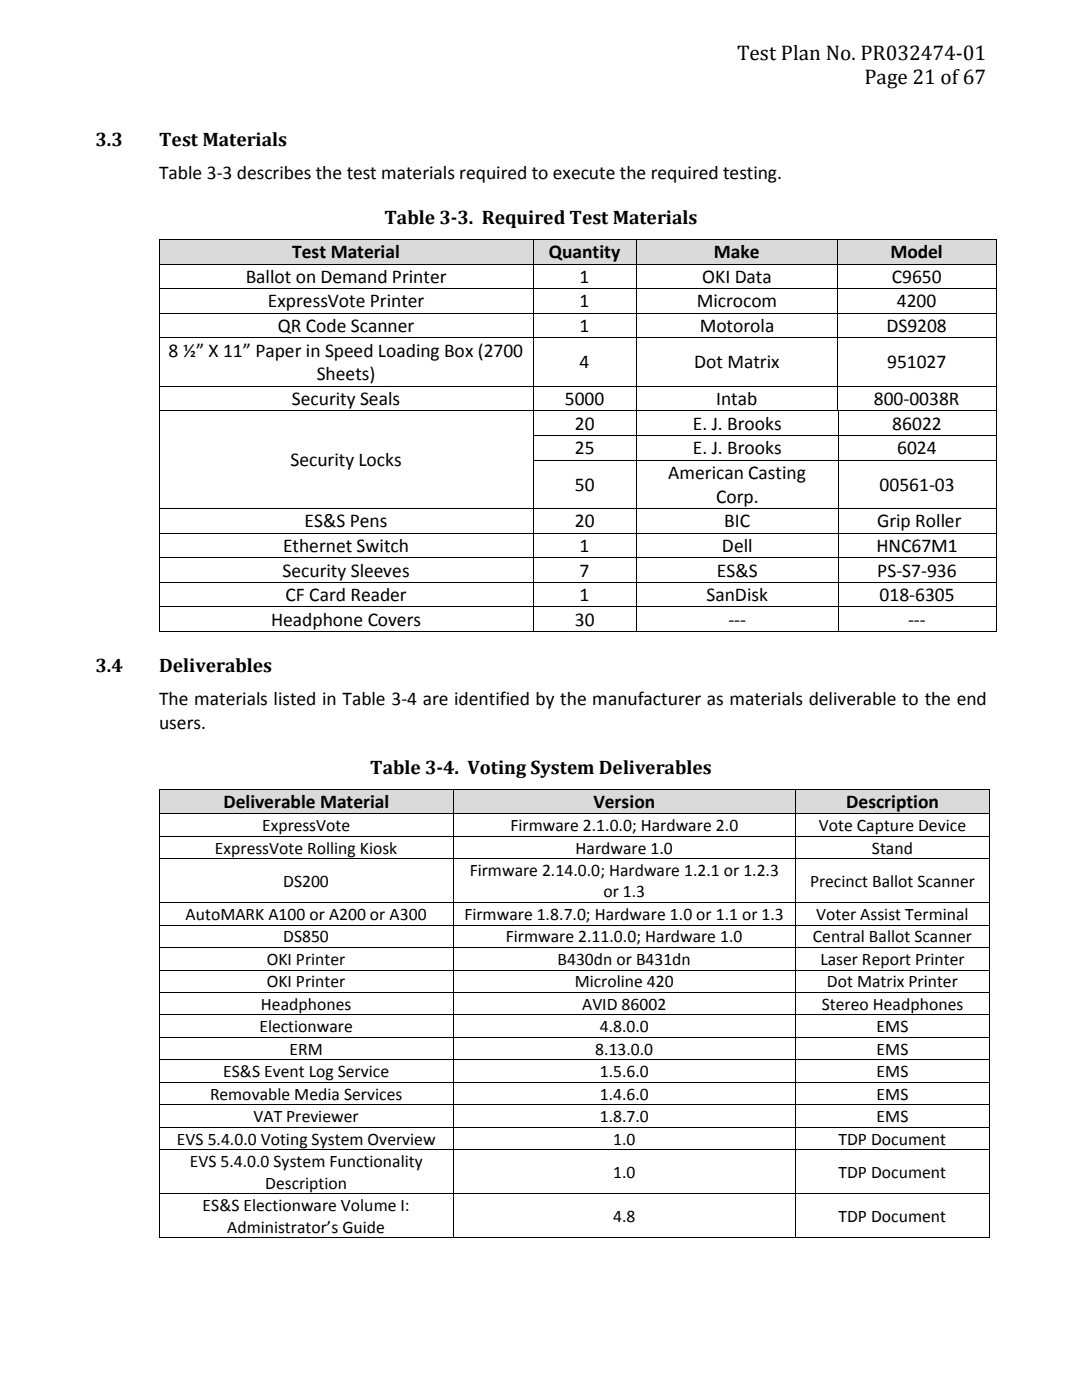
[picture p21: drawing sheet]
<svg xmlns="http://www.w3.org/2000/svg" width="216mm" height="279mm" viewBox="0 0 216 279" stroke-linecap="round" stroke-linejoin="round" font-family="sans-serif">
<defs><g id="words">
<g font-size="4.2">
<text x="147.1" y="11.9">Test Plan No. PR032474-01</text>
<text x="172.5" y="16.8">Page 21 of67</text>
</g>
<g font-size="3.9">
<text x="19" y="29.1">3.3</text>
<text x="31.8" y="29.1">Test Materials</text>
<text x="31.8" y="35.7">Table 3-3 describes the test materials required to execute the required testing.</text>
<text x="76.7" y="44.7">Table 3-3. Required Test Materials</text>
<text x="58.3" y="51.5">Test Material</text>
<text x="109.5" y="51.5">Quantity</text>
<text x="142.5" y="51.5">Make</text>
<text x="177.7" y="51.5">Model</text>
<text x="49" y="56.4">Ballot on Demand Printer</text>
<text x="115.7" y="56.4">1</text>
<text x="140.1" y="56.4">OKI Data</text>
<text x="177.9" y="56.4">C9650</text>
<text x="53.5" y="61.3">ExpressVote Printer</text>
<text x="115.7" y="61.3">1</text>
<text x="139" y="61.3">Microcom</text>
<text x="178.9" y="61.3">4200</text>
<text x="33.7" y="71.2">8 ½” X 11” Paper in Speed Loading Box (2700</text>
<text x="55.4" y="66.3">QR Code Scanner</text>
<text x="115.7" y="66.3">1</text>
<text x="139.6" y="66.3">Motorola</text>
<text x="176.9" y="66.3">DS9208</text>
<text x="63.2" y="75.9">Sheets)</text>
<text x="115.7" y="73.5">4</text>
<text x="138.5" y="73.5">Dot Matrix</text>
<text x="177" y="73.5">951027</text>
<text x="58.3" y="80.8">Security Seals</text>
<text x="112.7" y="80.8">5000</text>
<text x="142.9" y="80.8">Intab</text>
<text x="174.4" y="80.8">800-0038R</text>
<text x="114.7" y="85.7">20</text>
<text x="138.3" y="85.7">E. J. Brooks</text>
<text x="178.1" y="85.7">86022</text>
<text x="58" y="93">Security Locks</text>
<text x="114.7" y="90.6">25</text>
<text x="133.3" y="95.5">American Casting</text>
<text x="138.3" y="90.6">E. J. Brooks</text>
<text x="179" y="90.6">6024</text>
<text x="114.7" y="97.9">50</text>
<text x="142.9" y="100.3">Corp.</text>
<text x="175.5" y="97.9">00561-03</text>
<text x="60.8" y="105.2">ES&amp;S Pens</text>
<text x="114.7" y="105.2">20</text>
<text x="144.5" y="105.2">BIC</text>
<text x="175" y="105.2">Grip Roller</text>
<text x="56.5" y="110.1">Ethernet Switch</text>
<text x="115.7" y="110.1">1</text>
<text x="144.1" y="110.1">Dell</text>
<text x="174.9" y="110.1">HNC67M1</text>
<text x="56.4" y="115.1">Security Sleeves</text>
<text x="57" y="120">CF Card Reader</text>
<text x="115.7" y="115.1">7</text>
<text x="115.7" y="120">1</text>
<text x="141" y="120">SanDisk</text>
<text x="143" y="115.1">ES&amp;S</text>
<text x="175" y="115.1">PS-S7-936</text>
<text x="175.5" y="120">018-6305</text>
<text x="54.1" y="124.9">Headphone Covers</text>
<text x="114.7" y="124.9">30</text>
<text x="145.3" y="124.9">---</text>
<text x="181.2" y="124.9">---</text>
<text x="19" y="134.1">3.4</text>
<text x="31.8" y="134.1">Deliverables</text>
<text x="31.8" y="140.7">The materials listed in Table 3-4 are identified by the manufacturer as materials deliverable to the end</text>
<text x="31.7" y="145.4">users.</text>
<text x="73.9" y="154.4">Table 3-4. Voting System Deliverables</text>
<text x="44.6" y="161.2">Deliverable Material</text>
<text x="118.4" y="161.2">Version</text>
<text x="168.9" y="161.2">Description</text>
</g>
<g font-size="3.5">
<text x="52.3" y="165.9">ExpressVote</text>
<text x="101.9" y="165.9">Firmware 2.1.0.0; Hardware 2.0</text>
<text x="163.4" y="165.9">Vote Capture Device</text>
<text x="42.9" y="170.3">ExpressVote Rolling Kiosk</text>
<text x="114.9" y="170.3">Hardware 1.0</text>
<text x="174" y="170.3">Stand</text>
<text x="56.5" y="177">DS200</text>
<text x="93.7" y="174.8">Firmware 2.14.0.0; Hardware 1.2.1 or 1.2.3</text>
<text x="120.4" y="179.1">or 1.3</text>
<text x="161.6" y="177">Precinct Ballot Scanner</text>
<text x="37" y="183.6">AutoMARK A100 or A200 or A300</text>
<text x="92.7" y="183.6">Firmware 1.8.7.0; Hardware 1.0 or 1.1 or 1.3</text>
<text x="162.9" y="183.6">Voter Assist Terminal</text>
<text x="56.5" y="188.1">DS850</text>
<text x="100.9" y="188.1">Firmware 2.11.0.0; Hardware 1.0</text>
<text x="162.2" y="188.1">Central Ballot Scanner</text>
<text x="53.2" y="192.6">OKI Printer</text>
<text x="53.2" y="197.1">OKI Printer</text>
<text x="111.3" y="192.6">B430dn or B431dn</text>
<text x="114.7" y="197.1">Microline 420</text>
<text x="163.7" y="192.6">Laser Report Printer</text>
<text x="165" y="197.1">Dot Matrix Printer</text>
<text x="52.1" y="201.5">Headphones</text>
<text x="116.2" y="201.5">AVID 86002</text>
<text x="164" y="201.5">Stereo Headphones</text>
<text x="51.8" y="206">Electionware</text>
<text x="119.7" y="206">4.8.0.0</text>
<text x="174.9" y="206">EMS</text>
<text x="44.5" y="215">ES&amp;S Event Log Service</text>
<text x="57.8" y="210.5">ERM</text>
<text x="118.8" y="210.5">8.13.0.0</text>
<text x="119.7" y="215">1.5.6.0</text>
<text x="174.9" y="210.5">EMS</text>
<text x="174.9" y="215">EMS</text>
<text x="41.9" y="219.5">Removable Media Services</text>
<text x="119.7" y="219.5">1.4.6.0</text>
<text x="174.9" y="219.5">EMS</text>
<text x="50.6" y="223.9">VAT Previewer</text>
<text x="119.7" y="223.9">1.8.7.0</text>
<text x="174.9" y="223.9">EMS</text>
<text x="35.3" y="228.4">EVS 5.4.0.0 Voting System Overview</text>
<text x="37.8" y="232.9">EVS 5.4.0.0 System Functionality</text>
<text x="122.3" y="228.4">1.0</text>
<text x="167.3" y="228.4">TDP Document</text>
<text x="52.9" y="237.2">Description</text>
<text x="122.3" y="235.1">1.0</text>
<text x="167.3" y="235.1">TDP Document</text>
<text x="40.4" y="241.7">ES&amp;S Electionware Volume I:</text>
<text x="45.3" y="246">Administrator’s Guide</text>
<text x="122.3" y="243.8">4.8</text>
<text x="167.3" y="243.8">TDP Document</text>
</g>
</g></defs>
<g fill="#dadada">
<path d="M31.8 47.9h74.5v4.7h-74.5z" fill-rule="evenodd"/>
<path d="M106.5 47.9h20.4v4.7h-20.4z" fill-rule="evenodd"/>
<path d="M127.1 47.9h39.9v4.7h-39.9z" fill-rule="evenodd"/>
<path d="M167.2 47.9h31.5v4.7h-31.5z" fill-rule="evenodd"/>
</g>
<g fill="#dadada">
<path d="M33.7 47.9h70.7v4.7h-70.7z"/>
<path d="M108.2 47.9h16.9v4.7h-16.9z"/>
<path d="M128.9 47.9h36.3v4.7h-36.3z"/>
<path d="M169 47.9h27.8v4.7h-27.8z"/>
</g>
<g fill="#000">
<path d="M31.7 47.7h.1v.2h-.1zM31.7 52.6h.1v.2h-.1zM31.7 57.5h.1v.2h-.1zM106.3 47.7h.2v.2h-.2zM106.3 52.6h.2v.2h-.2zM106.3 57.5h.2v.2h-.2zM126.9 47.7h.2v.2h-.2zM126.9 52.6h.2v.2h-.2zM126.9 57.5h.2v.2h-.2zM167 47.7h.2v.2h-.2zM167 52.6h.2v.2h-.2zM167 57.5h.2v.2h-.2z"/>
<path d="M198.7 47.7h.1v.2h-.1zM198.7 52.6h.1v.2h-.1zM198.7 57.5h.1v.2h-.1zM31.7 62.4h.1v.2h-.1zM31.7 67.4h.1v.1h-.1zM31.7 77h.1v.2h-.1zM106.3 62.4h.2v.2h-.2zM106.3 67.4h.2v.1h-.2zM106.3 77h.2v.2h-.2zM126.9 62.4h.2v.2h-.2zM126.9 67.4h.2v.1h-.2zM126.9 77h.2v.2h-.2z"/>
<path d="M167 62.4h.2v.2h-.2zM167 67.4h.2v.1h-.2zM167 77h.2v.2h-.2zM198.7 62.4h.1v.2h-.1zM198.7 67.4h.1v.1h-.1zM198.7 77h.1v.2h-.1zM31.7 81.9h.1v.2h-.1zM31.7 86.8h.1v.2h-.1zM31.7 91.7h.1v.2h-.1zM106.3 81.9h.2v.2h-.2zM106.3 86.8h.2v.2h-.2zM106.3 91.7h.2v.2h-.2z"/>
<path d="M126.9 81.9h.2v.2h-.2zM126.9 86.8h.2v.2h-.2zM126.9 91.7h.2v.2h-.2zM167 81.9h.2v.2h-.2zM167.1 86.8h.2v.2h-.2zM167.1 91.7h.2v.2h-.2zM167.2 81.9h.2v.2h-.2zM198.7 81.9h.1v.2h-.1zM198.7 86.8h.1v.2h-.1zM198.7 91.7h.1v.2h-.1zM31.7 101.4h.1v.2h-.1zM31.7 106.3h.1v.2h-.1z"/>
<path d="M31.7 111.2h.1v.2h-.1zM31.7 116.1h.1v.2h-.1zM106.3 101.4h.2v.2h-.2zM106.3 106.3h.2v.2h-.2zM106.3 111.2h.2v.2h-.2zM106.3 116.1h.2v.2h-.2zM126.9 101.4h.2v.2h-.2zM126.9 106.3h.2v.2h-.2zM126.9 111.2h.2v.2h-.2zM126.9 116.1h.2v.2h-.2zM167.1 101.4h.2v.2h-.2zM167.1 106.3h.2v.2h-.2z"/>
<path d="M167.1 111.2h.2v.2h-.2zM167.1 116.1h.2v.2h-.2zM198.7 101.4h.1v.2h-.1zM198.7 106.3h.1v.2h-.1zM198.7 111.2h.1v.2h-.1zM198.7 116.1h.1v.2h-.1zM31.7 121h.1v.2h-.1zM31.7 126h.1v.2h-.1zM106.3 121h.2v.2h-.2zM106.3 126h.2v.2h-.2zM126.9 121h.2v.2h-.2zM126.9 126h.2v.2h-.2z"/>
<path d="M167.1 121h.2v.2h-.2zM167.1 126h.2v.2h-.2zM198.7 121h.1v.2h-.1zM198.7 126h.1v.2h-.1z"/>
</g>
<g fill="none" stroke="#000" stroke-width=".2">
<path d="M31.8 47.9v4.7M31.8 52.8v4.7M31.8 57.7v4.7M31.8 47.8h74.5M31.8 52.7h74.5M31.8 57.6h74.5M106.4 47.9v4.7M106.4 52.8v4.7M106.4 57.7v4.7M106.5 47.8h20.4M106.5 52.7h20.4M106.5 57.6h20.4"/>
<path d="M127 47.9v4.7M127 52.8v4.7M127 57.7v4.7M127.1 47.8h39.9M127.1 52.7h39.9M127.1 57.6h39.9M167.1 47.9v4.7M167.1 52.8v4.7M167.1 57.7v4.7M167.2 47.8h31.5M167.2 52.7h31.5M167.2 57.6h31.5"/>
<path d="M198.8 47.9v4.7M198.8 52.8v4.7M198.8 57.7v4.7M31.8 62.6v4.8M31.8 67.5v9.5M31.8 77.2v4.7M31.8 62.5h74.5M31.8 67.4h74.5M31.8 77.1h74.5M106.4 62.6v4.8M106.4 67.5v9.5M106.4 77.2v4.7"/>
<path d="M106.5 62.5h20.4M106.5 67.4h20.4M106.5 77.1h20.4M127 62.6v4.8M127 67.5v9.5M127 77.2v4.7M127.1 62.5h39.9M127.1 67.4h39.9M127.1 77.1h39.9M167.1 62.6v4.8M167.1 67.5v9.5M167.1 77.2v4.7"/>
<path d="M167.2 62.5h31.5M167.2 67.4h31.5M167.2 77.1h31.5M198.8 62.6v4.8M198.8 67.5v9.5M198.8 77.2v4.7M31.8 82.1v4.7M31.8 87v4.7M31.8 91.9v9.5M31.8 82h74.5M106.4 82.1v4.7M106.4 87v4.7"/>
<path d="M106.4 91.9v9.5M106.5 82h20.4M106.5 86.9h20.4M106.5 91.8h20.4M127 82.1v4.7M127 87v4.7M127 91.9v9.5M127.1 82h39.9M127.1 86.9h40M127.1 91.8h40M167.2 82.1v4.7M167.2 87v4.7"/>
<path d="M167.2 91.9v9.5M167.3 86.9h31.4M167.3 91.8h31.4M167.4 82h31.3M198.8 82.1v4.7M198.8 87v4.7M198.8 91.9v9.5M31.8 101.6v4.7M31.8 106.5v4.7M31.8 111.4v4.7M31.8 116.3v4.7M31.8 101.5h74.5"/>
<path d="M31.8 106.4h74.5M31.8 111.3h74.5M31.8 116.2h74.5M106.4 101.6v4.7M106.4 106.5v4.7M106.4 111.4v4.7M106.4 116.3v4.7M106.5 101.5h20.4M106.5 106.4h20.4M106.5 111.3h20.4M106.5 116.2h20.4M127 101.6v4.7"/>
<path d="M127 106.5v4.7M127 111.4v4.7M127 116.3v4.7M127.1 101.5h40M127.1 106.4h40M127.1 111.3h40M127.1 116.2h40M167.2 101.6v4.7M167.2 106.5v4.7M167.2 111.4v4.7M167.2 116.3v4.7M167.3 101.5h31.4"/>
<path d="M167.3 106.4h31.4M167.3 111.3h31.4M167.3 116.2h31.4M198.8 101.6v4.7M198.8 106.5v4.7M198.8 111.4v4.7M198.8 116.3v4.7M31.8 121.2v4.8M31.8 121.1h74.5M31.8 126.1h74.5M106.4 121.2v4.8M106.5 121.1h20.4"/>
<path d="M106.5 126.1h20.4M127 121.2v4.8M127.1 121.1h40M127.1 126.1h40M167.2 121.2v4.8M167.3 121.1h31.4M167.3 126.1h31.4M198.8 121.2v4.8"/>
</g>
<g fill="#dadada">
<path d="M31.8 157.6h58.6v4.7h-58.6z" fill-rule="evenodd"/>
<path d="M90.6 157.6h68.1v4.7h-68.1z" fill-rule="evenodd"/>
<path d="M158.8 157.6h38.6v4.7h-38.6z" fill-rule="evenodd"/>
</g>
<g fill="#dadada">
<path d="M33.7 157.6h54.9v4.7h-54.9z"/>
<path d="M92.4 157.6h64.4v4.7h-64.4z"/>
<path d="M160.7 157.6h34.9v4.7h-34.9z"/>
</g>
<g fill="#000">
<path d="M31.7 157.4h.1v.2h-.1zM90.4 157.4h.2v.2h-.2zM158.7 157.4h.1v.2h-.1zM197.4 157.4h.2v.2h-.2zM31.7 162.3h.1v.2h-.1zM31.7 166.8h.1v.2h-.1zM31.7 171.3h.1v.1h-.1zM90.4 162.3h.2v.2h-.2zM90.4 166.8h.2v.2h-.2zM90.4 171.3h.2v.1h-.2zM158.7 162.3h.1v.2h-.1zM158.7 166.8h.1v.2h-.1z"/>
<path d="M158.7 171.3h.1v.1h-.1zM197.4 162.3h.2v.2h-.2zM197.4 166.8h.2v.2h-.2zM197.4 171.3h.2v.1h-.2zM31.7 180.1h.1v.2h-.1zM31.7 184.6h.1v.1h-.1zM31.7 189.1h.1v.1h-.1zM31.7 193.5h.1v.2h-.1zM31.7 198h.1v.2h-.1zM90.4 180.1h.2v.2h-.2zM90.4 184.6h.2v.1h-.2zM90.4 189.1h.2v.1h-.2z"/>
<path d="M90.4 193.5h.2v.2h-.2zM90.4 198h.2v.2h-.2zM158.7 180.1h.1v.2h-.1zM158.7 184.6h.1v.1h-.1zM158.7 189.1h.1v.1h-.1zM158.7 193.5h.1v.2h-.1zM158.7 198h.1v.2h-.1zM197.4 180.1h.2v.2h-.2zM197.4 184.6h.2v.1h-.2zM197.4 189.1h.2v.1h-.2zM197.4 193.5h.2v.2h-.2zM197.4 198h.2v.2h-.2z"/>
<path d="M31.7 202.5h.1v.1h-.1zM31.7 207h.1v.1h-.1zM31.7 211.5h.1v.1h-.1zM31.7 215.9h.1v.2h-.1zM90.4 202.5h.2v.1h-.2zM90.4 207h.2v.1h-.2zM90.4 211.5h.2v.1h-.2zM90.4 215.9h.2v.2h-.2zM158.7 202.5h.1v.1h-.1zM158.7 207h.1v.1h-.1zM158.7 211.5h.1v.1h-.1zM158.7 215.9h.1v.2h-.1z"/>
<path d="M197.4 202.5h.2v.1h-.2zM197.4 207h.2v.1h-.2zM197.4 211.5h.2v.1h-.2zM197.4 215.9h.2v.2h-.2zM31.7 220.4h.1v.2h-.1zM31.7 224.9h.1v.2h-.1zM31.7 229.4h.1v.2h-.1zM31.7 238.2h.1v.1h-.1zM90.4 220.4h.2v.2h-.2zM90.4 224.9h.2v.2h-.2zM90.4 229.4h.2v.2h-.2zM90.4 238.2h.2v.1h-.2z"/>
<path d="M158.7 220.4h.1v.2h-.1zM158.7 224.9h.1v.2h-.1zM158.7 229.4h.1v.2h-.1zM158.7 238.2h.1v.1h-.1zM197.4 220.4h.2v.2h-.2zM197.4 224.9h.2v.2h-.2zM197.4 229.4h.2v.2h-.2zM197.4 238.2h.2v.1h-.2zM31.7 247h.1v.1h-.1zM90.4 247h.2v.1h-.2zM158.7 247h.1v.1h-.1zM197.4 247h.2v.1h-.2z"/>
</g>
<g fill="none" stroke="#000" stroke-width=".2">
<path d="M31.8 157.6v4.7M31.8 157.5h58.6M90.5 157.6v4.7M90.6 157.5h68.1M158.8 157.6v4.7M158.8 157.5h38.6M197.5 157.6v4.7M31.8 162.5v4.3M31.8 167v4.3M31.8 171.4v8.7M31.8 162.4h58.6M31.8 166.9h58.6"/>
<path d="M31.8 171.4h58.6M90.5 162.5v4.3M90.5 167v4.3M90.5 171.4v8.7M90.6 162.4h68.1M90.6 166.9h68.1M90.6 171.4h68.1M158.8 162.5v4.3M158.8 167v4.3M158.8 171.4v8.7M158.8 162.4h38.6M158.8 166.9h38.6"/>
<path d="M158.8 171.4h38.6M197.5 162.5v4.3M197.5 167v4.3M197.5 171.4v8.7M31.8 180.3v4.3M31.8 184.7v4.4M31.8 189.2v4.3M31.8 193.7v4.3M31.8 198.2v4.3M31.8 180.2h58.6M31.8 184.7h58.6M31.8 189.1h58.6"/>
<path d="M31.8 193.6h58.6M31.8 198.1h58.6M90.5 180.3v4.3M90.5 184.7v4.4M90.5 189.2v4.3M90.5 193.7v4.3M90.5 198.2v4.3M90.6 180.2h68.1M90.6 184.7h68.1M90.6 189.1h68.1M90.6 193.6h68.1M90.6 198.1h68.1"/>
<path d="M158.8 180.3v4.3M158.8 184.7v4.4M158.8 189.2v4.3M158.8 193.7v4.3M158.8 198.2v4.3M158.8 180.2h38.6M158.8 184.7h38.6M158.8 189.1h38.6M158.8 193.6h38.6M158.8 198.1h38.6M197.5 180.3v4.3M197.5 184.7v4.4"/>
<path d="M197.5 189.2v4.3M197.5 193.7v4.3M197.5 198.2v4.3M31.8 202.6v4.4M31.8 207.1v4.4M31.8 211.6v4.3M31.8 216.1v4.3M31.8 202.6h58.6M31.8 207.1h58.6M31.8 211.5h58.6M31.8 216h58.6M90.5 202.6v4.4"/>
<path d="M90.5 207.1v4.4M90.5 211.6v4.3M90.5 216.1v4.3M90.6 202.6h68.1M90.6 207.1h68.1M90.6 211.5h68.1M90.6 216h68.1M158.8 202.6v4.4M158.8 207.1v4.4M158.8 211.6v4.3M158.8 216.1v4.3M158.8 202.6h38.6"/>
<path d="M158.8 207.1h38.6M158.8 211.5h38.6M158.8 216h38.6M197.5 202.6v4.4M197.5 207.1v4.4M197.5 211.6v4.3M197.5 216.1v4.3M31.8 220.6v4.3M31.8 225.1v4.3M31.8 229.6v8.6M31.8 238.3v8.7M31.8 220.5h58.6"/>
<path d="M31.8 225h58.6M31.8 229.5h58.6M31.8 238.3h58.6M90.5 220.6v4.3M90.5 225.1v4.3M90.5 229.6v8.6M90.5 238.3v8.7M90.6 220.5h68.1M90.6 225h68.1M90.6 229.5h68.1M90.6 238.3h68.1M158.8 220.6v4.3"/>
<path d="M158.8 225.1v4.3M158.8 229.6v8.6M158.8 238.3v8.7M158.8 220.5h38.6M158.8 225h38.6M158.8 229.5h38.6M158.8 238.3h38.6M197.5 220.6v4.3M197.5 225.1v4.3M197.5 229.6v8.6M197.5 238.3v8.7M31.8 247.1h58.6"/>
<path d="M90.6 247.1h68.1M158.8 247.1h38.6"/>
</g>
<use href="#words"/>
</svg>
